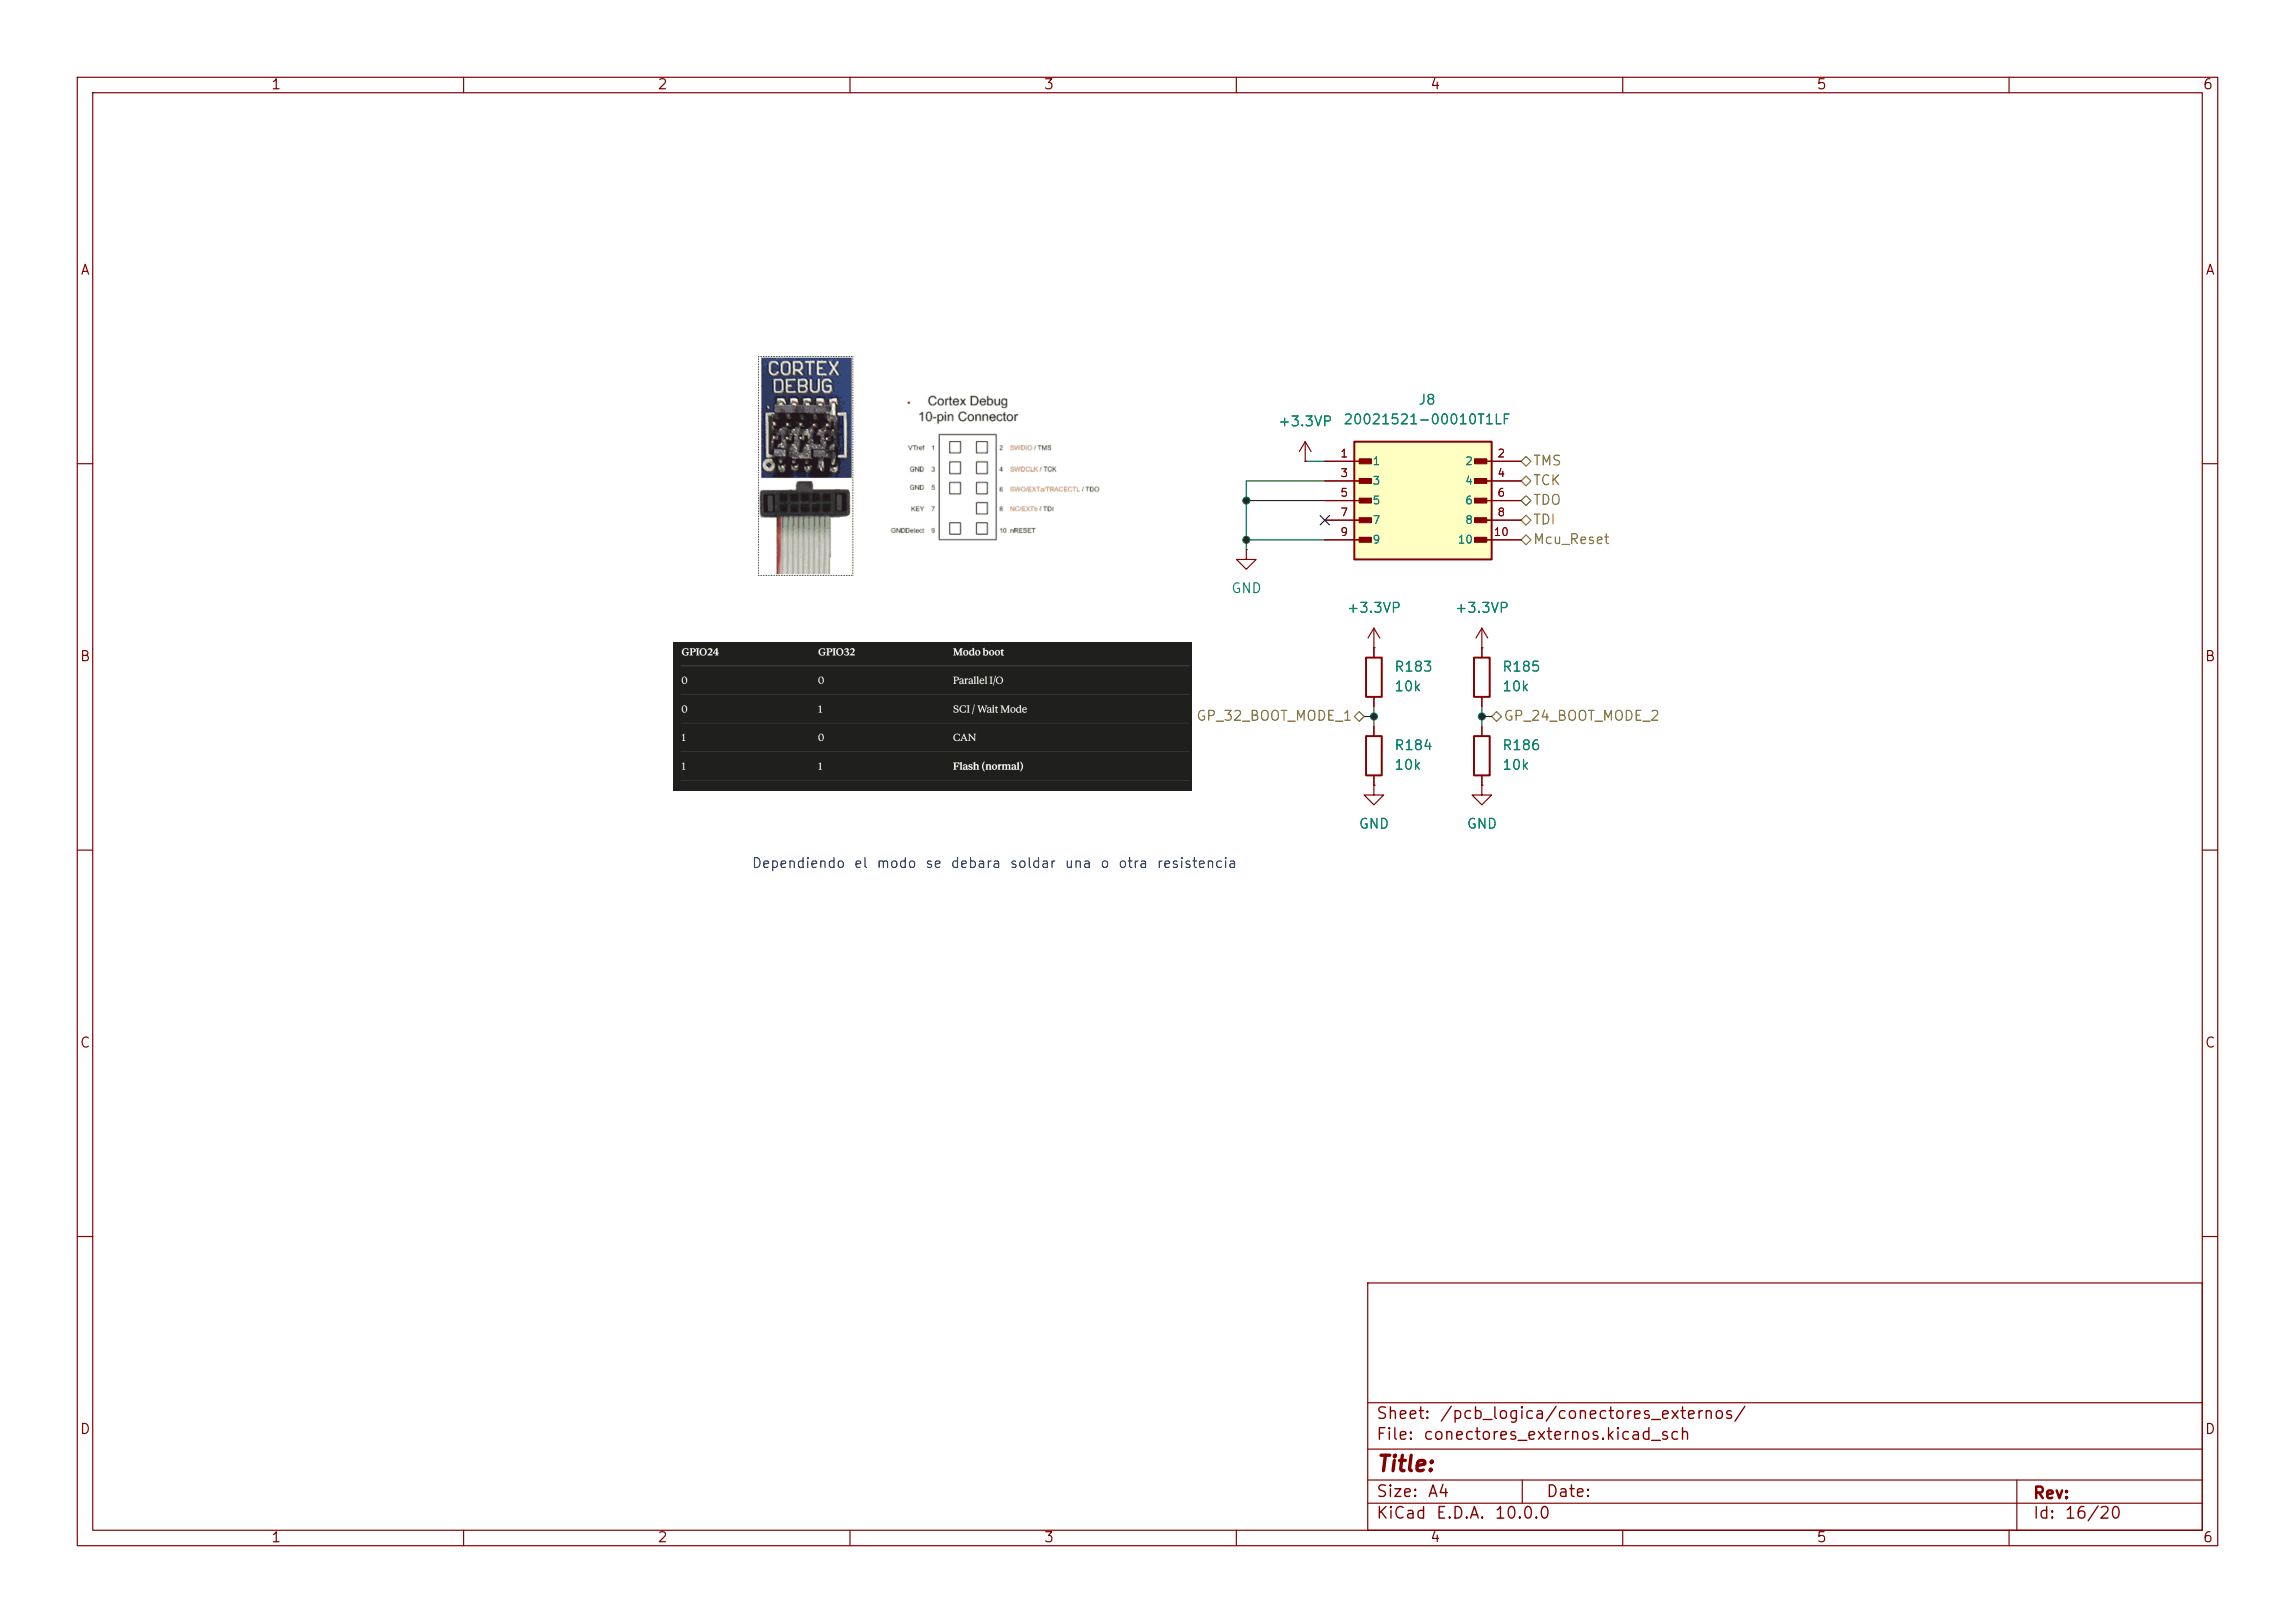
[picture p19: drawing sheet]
(kicad_sch
 (version 20260306)
 (generator "eeschema")
 (generator_version "10.0")
 (paper "A4")
 (lib_symbols
  (symbol "Device:R"
   (pin_numbers (hide yes))
   (pin_names
    (offset 0)) (exclude_from_sim no) (in_bom yes) (on_board yes)
   (in_pos_files yes)
   (duplicate_pin_numbers_are_jumpers no)
   (property "Reference" "R" (at 2.032 0 90) (show_name no) (do_not_autoplace no) (effects (font (size 1.27 1.27))))
   (property "Value" "R" (at 0 0 90) (show_name no) (do_not_autoplace no) (effects (font (size 1.27 1.27))))
   (property "Footprint" "" (at -1.778 0 90) (show_name no) (do_not_autoplace no) (hide yes) (effects (font (size 1.27 1.27))))
   (property "Datasheet" "" (at 0 0 0) (show_name no) (do_not_autoplace no) (hide yes) (effects (font (size 1.27 1.27))))
   (property "Description" "Resistor" (at 0 0 0) (show_name no) (do_not_autoplace no) (hide yes) (effects (font (size 1.27 1.27))))
   (symbol "R_0_1"
    (rectangle (start -1.016 -2.54) (end 1.016 2.54) (stroke (width 0.254) (type default)) (fill (type none))))
   (symbol "R_1_1"
    (pin passive line (at 0 3.81 270) (length 1.27) (name "" (effects (font (size 1.27 1.27)))) (number "1" (effects (font (size 1.27 1.27)))))
    (pin passive line (at 0 -3.81 90) (length 1.27) (name "" (effects (font (size 1.27 1.27)))) (number "2" (effects (font (size 1.27 1.27))))))
   (embedded_fonts no))
  (symbol "Snapeda:20021521-00010T1LF"
   (pin_names
    (offset 1.016)) (exclude_from_sim no) (in_bom yes) (on_board yes)
   (in_pos_files yes)
   (duplicate_pin_numbers_are_jumpers no)
   (property "Reference" "J" (at -10.16 8.89 0) (show_name yes) (do_not_autoplace no) (effects (font (size 1.27 1.27)) (justify left bottom)))
   (property "Value" "20021521-00010T1LF" (at -10.16 -10.16 0) (show_name yes) (do_not_autoplace no) (effects (font (size 1.27 1.27)) (justify left bottom)))
   (property "Footprint" "20021521-00010T1LF:AMPHENOL_20021521-00010T1LF" (at 0 0 0) (show_name yes) (do_not_autoplace no) (effects (font (size 1.27 1.27)) (justify bottom)))
   (property "Datasheet" "" (at 0 0 0) (show_name yes) (do_not_autoplace no) (effects (font (size 1.27 1.27))))
   (property "Description" "Conn Rect Header Shrouded 10 Pos SMT Male 1.27x1.27 mm Minitek127 CTB | Amphenol FCI (Amphenol CS) 20021521-00010T1LF" (at 0 0 0) (show_name yes) (do_not_autoplace no) (effects (font (size 1.27 1.27)) (justify bottom)))
   (property "MF" "AMPHENOL ICC / FCI" (at 0 0 0) (show_name yes) (do_not_autoplace no) (effects (font (size 1.27 1.27)) (justify bottom)))
   (property "MAXIMUM_PACKAGE_HEIGHT" "6.7mm" (at 0 0 0) (show_name yes) (do_not_autoplace no) (effects (font (size 1.27 1.27)) (justify bottom)))
   (property "Package" "None" (at 0 0 0) (show_name yes) (do_not_autoplace no) (effects (font (size 1.27 1.27)) (justify bottom)))
   (property "Price" "None" (at 0 0 0) (show_name yes) (do_not_autoplace no) (effects (font (size 1.27 1.27)) (justify bottom)))
   (property "Check_prices" "https://www.snapeda.com/parts/20021521-00010T1LF/Amphenol/view-part/?ref=eda" (at 0 0 0) (show_name yes) (do_not_autoplace no) (effects (font (size 1.27 1.27)) (justify bottom)))
   (property "STANDARD" "Manufacturer Recommendations" (at 0 0 0) (show_name yes) (do_not_autoplace no) (effects (font (size 1.27 1.27)) (justify bottom)))
   (property "PARTREV" "N" (at 0 0 0) (show_name yes) (do_not_autoplace no) (effects (font (size 1.27 1.27)) (justify bottom)))
   (property "SnapEDA_Link" "https://www.snapeda.com/parts/20021521-00010T1LF/Amphenol/view-part/?ref=snap" (at 0 0 0) (show_name yes) (do_not_autoplace no) (effects (font (size 1.27 1.27)) (justify bottom)))
   (property "MP" "20021521-00010T1LF" (at 0 0 0) (show_name yes) (do_not_autoplace no) (effects (font (size 1.27 1.27)) (justify bottom)))
   (property "Purchase-URL" "https://www.snapeda.com/api/url_track_click_mouser/?unipart_id=6308400&manufacturer=AMPHENOL ICC / FCI&part_name=20021521-00010T1LF&search_term=20021521-00010t1lf" (at 0 0 0) (show_name yes) (do_not_autoplace no) (effects (font (size 1.27 1.27)) (justify bottom)))
   (property "Availability" "In Stock" (at 0 0 0) (show_name yes) (do_not_autoplace no) (effects (font (size 1.27 1.27)) (justify bottom)))
   (property "MANUFACTURER" "Amphenol FCI" (at 0 0 0) (show_name yes) (do_not_autoplace no) (effects (font (size 1.27 1.27)) (justify bottom)))
   (symbol "20021521-00010T1LF_0_0"
    (rectangle (start -8.89 -7.62) (end 8.89 7.62) (stroke (width 0.254) (type default)) (fill (type background)))
    (rectangle (start -8.255 4.7625) (end -6.6675 5.3975) (stroke (width 0.1) (type default)) (fill (type outline)))
    (rectangle (start -8.255 2.2225) (end -6.6675 2.8575) (stroke (width 0.1) (type default)) (fill (type outline)))
    (rectangle (start -8.255 -0.3175) (end -6.6675 0.3175) (stroke (width 0.1) (type default)) (fill (type outline)))
    (rectangle (start -8.255 -2.8575) (end -6.6675 -2.2225) (stroke (width 0.1) (type default)) (fill (type outline)))
    (rectangle (start -8.255 -5.3975) (end -6.6675 -4.7625) (stroke (width 0.1) (type default)) (fill (type outline)))
    (rectangle (start 6.6675 4.7625) (end 8.255 5.3975) (stroke (width 0.1) (type default)) (fill (type outline)))
    (rectangle (start 6.6675 2.2225) (end 8.255 2.8575) (stroke (width 0.1) (type default)) (fill (type outline)))
    (rectangle (start 6.6675 -0.3175) (end 8.255 0.3175) (stroke (width 0.1) (type default)) (fill (type outline)))
    (rectangle (start 6.6675 -2.8575) (end 8.255 -2.2225) (stroke (width 0.1) (type default)) (fill (type outline)))
    (rectangle (start 6.6675 -5.3975) (end 8.255 -4.7625) (stroke (width 0.1) (type default)) (fill (type outline)))
    (pin passive line (at -12.7 5.08 0) (length 5.08) (name "1" (effects (font (size 1.016 1.016)))) (number "1" (effects (font (size 1.016 1.016)))))
    (pin passive line (at 12.7 5.08 180) (length 5.08) (name "2" (effects (font (size 1.016 1.016)))) (number "2" (effects (font (size 1.016 1.016)))))
    (pin passive line (at -12.7 2.54 0) (length 5.08) (name "3" (effects (font (size 1.016 1.016)))) (number "3" (effects (font (size 1.016 1.016)))))
    (pin passive line (at 12.7 2.54 180) (length 5.08) (name "4" (effects (font (size 1.016 1.016)))) (number "4" (effects (font (size 1.016 1.016)))))
    (pin passive line (at -12.7 0 0) (length 5.08) (name "5" (effects (font (size 1.016 1.016)))) (number "5" (effects (font (size 1.016 1.016)))))
    (pin passive line (at 12.7 0 180) (length 5.08) (name "6" (effects (font (size 1.016 1.016)))) (number "6" (effects (font (size 1.016 1.016)))))
    (pin passive line (at -12.7 -2.54 0) (length 5.08) (name "7" (effects (font (size 1.016 1.016)))) (number "7" (effects (font (size 1.016 1.016)))))
    (pin passive line (at 12.7 -2.54 180) (length 5.08) (name "8" (effects (font (size 1.016 1.016)))) (number "8" (effects (font (size 1.016 1.016)))))
    (pin passive line (at -12.7 -5.08 0) (length 5.08) (name "9" (effects (font (size 1.016 1.016)))) (number "9" (effects (font (size 1.016 1.016)))))
    (pin passive line (at 12.7 -5.08 180) (length 5.08) (name "10" (effects (font (size 1.016 1.016)))) (number "10" (effects (font (size 1.016 1.016))))))
   (embedded_fonts no))
  (symbol "power:+3.3VP"
   (power global)
   (pin_numbers (hide yes))
   (pin_names
    (offset 0) (hide yes)) (exclude_from_sim no) (in_bom yes) (on_board yes)
   (in_pos_files yes)
   (duplicate_pin_numbers_are_jumpers no)
   (property "Reference" "#PWR" (at 3.81 -1.27 0) (show_name no) (do_not_autoplace no) (hide yes) (effects (font (size 1.27 1.27))))
   (property "Value" "+3.3VP" (at 0 3.556 0) (show_name no) (do_not_autoplace no) (effects (font (size 1.27 1.27))))
   (property "Footprint" "" (at 0 0 0) (show_name no) (do_not_autoplace no) (hide yes) (effects (font (size 1.27 1.27))))
   (property "Datasheet" "" (at 0 0 0) (show_name no) (do_not_autoplace no) (hide yes) (effects (font (size 1.27 1.27))))
   (property "Description" "Power symbol creates a global label with name \"+3.3VP\"" (at 0 0 0) (show_name no) (do_not_autoplace no) (hide yes) (effects (font (size 1.27 1.27))))
   (symbol "+3.3VP_0_0"
    (pin power_in line (at 0 0 90) (length 0) (name "" (effects (font (size 1.27 1.27)))) (number "1" (effects (font (size 1.27 1.27))))))
   (symbol "+3.3VP_0_1"
    (polyline (pts (xy -0.762 1.27) (xy 0 2.54)) (stroke (width 0) (type default)) (fill (type none)))
    (polyline (pts (xy 0 2.54) (xy 0.762 1.27)) (stroke (width 0) (type default)) (fill (type none)))
    (polyline (pts (xy 0 0) (xy 0 2.54)) (stroke (width 0) (type default)) (fill (type none))))
   (embedded_fonts no))
  (symbol "power:GND"
   (power global)
   (pin_numbers (hide yes))
   (pin_names
    (offset 0) (hide yes)) (exclude_from_sim no) (in_bom yes) (on_board yes)
   (in_pos_files yes)
   (duplicate_pin_numbers_are_jumpers no)
   (property "Reference" "#PWR" (at 0 -6.35 0) (show_name no) (do_not_autoplace no) (hide yes) (effects (font (size 1.27 1.27))))
   (property "Value" "GND" (at 0 -3.81 0) (show_name no) (do_not_autoplace no) (effects (font (size 1.27 1.27))))
   (property "Footprint" "" (at 0 0 0) (show_name no) (do_not_autoplace no) (hide yes) (effects (font (size 1.27 1.27))))
   (property "Datasheet" "" (at 0 0 0) (show_name no) (do_not_autoplace no) (hide yes) (effects (font (size 1.27 1.27))))
   (property "Description" "Power symbol creates a global label with name \"GND\" , ground" (at 0 0 0) (show_name no) (do_not_autoplace no) (hide yes) (effects (font (size 1.27 1.27))))
   (symbol "GND_0_1"
    (polyline (pts (xy 0 0) (xy 0 -1.27) (xy 1.27 -1.27) (xy 0 -2.54) (xy -1.27 -1.27) (xy 0 -1.27)) (stroke (width 0) (type default)) (fill (type none))))
   (symbol "GND_1_1"
    (pin power_in line (at 0 0 270) (length 0) (name "" (effects (font (size 1.27 1.27)))) (number "1" (effects (font (size 1.27 1.27))))))
   (embedded_fonts no)))
 (text "Dependiendo el modo se debara soldar una o otra resistencia"
  (exclude_from_sim no)
  (at 127.762 112.014 0)
  (effects (font (size 1.27 1.27))))
 (junction
  (at 161.29 64.77)
  (diameter 0)
  (color 0 0 0 0))
 (junction
  (at 177.8 92.71)
  (diameter 0)
  (color 0 0 0 0))
 (junction
  (at 191.77 92.71)
  (diameter 0)
  (color 0 0 0 0))
 (junction
  (at 161.29 69.85)
  (diameter 0)
  (color 0 0 0 0))
 (no_connect
  (at 171.45 67.31))
 (wire
  (pts (xy 177.8 91.44) (xy 177.8 92.71))
  (stroke (width 0) (type default)))
 (wire
  (pts (xy 177.8 92.71) (xy 177.8 93.98))
  (stroke (width 0) (type default)))
 (wire
  (pts (xy 168.91 59.69) (xy 171.45 59.69))
  (stroke (width 0) (type default)))
 (wire
  (pts (xy 161.29 69.85) (xy 171.45 69.85))
  (stroke (width 0) (type default)))
 (wire
  (pts (xy 191.77 92.71) (xy 193.04 92.71))
  (stroke (width 0) (type default)))
 (wire
  (pts (xy 161.29 64.77) (xy 171.45 64.77))
  (stroke (width 0) (type default)))
 (wire
  (pts (xy 191.77 91.44) (xy 191.77 92.71))
  (stroke (width 0) (type default)))
 (wire
  (pts (xy 161.29 71.12) (xy 161.29 69.85))
  (stroke (width 0) (type default)))
 (wire
  (pts (xy 161.29 64.77) (xy 161.29 62.23))
  (stroke (width 0) (type default)))
 (wire
  (pts (xy 161.29 69.85) (xy 161.29 64.77))
  (stroke (width 0) (type default)))
 (wire
  (pts (xy 161.29 62.23) (xy 171.45 62.23))
  (stroke (width 0) (type default)))
 (wire
  (pts (xy 191.77 92.71) (xy 191.77 93.98))
  (stroke (width 0) (type default)))
 (wire
  (pts (xy 176.53 92.71) (xy 177.8 92.71))
  (stroke (width 0) (type default)))
 (image
  (at 121.92 60.96)
  (scale 0.394584)
  (data))
 (image
  (at 120.65 92.71)
  (scale 0.343053)
  (data))
 (hierarchical_label "TCK"
  (shape bidirectional)
  (at 196.85 62.23 0)
  (effects (font (size 1.27 1.27)) (justify left)))
 (hierarchical_label "GP_24_BOOT_MODE_2"
  (shape bidirectional)
  (at 193.04 92.71 0)
  (effects (font (size 1.27 1.27)) (justify left)))
 (hierarchical_label "TDO"
  (shape bidirectional)
  (at 196.85 64.77 0)
  (effects (font (size 1.27 1.27)) (justify left)))
 (hierarchical_label "TDI"
  (shape bidirectional)
  (at 196.85 67.31 0)
  (effects (font (size 1.27 1.27)) (justify left)))
 (hierarchical_label "TMS"
  (shape bidirectional)
  (at 196.85 59.69 0)
  (effects (font (size 1.27 1.27)) (justify left)))
 (hierarchical_label "GP_32_BOOT_MODE_1"
  (shape bidirectional)
  (at 176.53 92.71 180)
  (effects (font (size 1.27 1.27)) (justify right)))
 (hierarchical_label "Mcu_Reset"
  (shape bidirectional)
  (at 196.85 69.85 0)
  (effects (font (size 1.27 1.27)) (justify left)))
 (symbol
  (lib_id "power:+3.3VP")
  (at 191.77 83.82 0)
  (unit 1)
  (body_style 1)
  (exclude_from_sim no)
  (in_bom yes)
  (on_board yes)
  (in_pos_files yes)
  (dnp no)
  (fields_autoplaced yes)
  (property "Reference" "#PWR0219" (at 195.58 85.09 0) (hide yes) (show_name no) (do_not_autoplace no) (effects (font (size 1.27 1.27))))
  (property "Value" "+3.3VP" (at 191.77 78.74 0) (show_name no) (do_not_autoplace no) (effects (font (size 1.27 1.27))))
  (property "Footprint" "" (at 191.77 83.82 0) (hide yes) (show_name no) (do_not_autoplace no) (effects (font (size 1.27 1.27))))
  (property "Datasheet" "" (at 191.77 83.82 0) (hide yes) (show_name no) (do_not_autoplace no) (effects (font (size 1.27 1.27))))
  (property "Description" "Power symbol creates a global label with name \"+3.3VP\"" (at 191.77 83.82 0) (hide yes) (show_name no) (do_not_autoplace no) (effects (font (size 1.27 1.27))))
  (pin "1"))
 (symbol
  (lib_id "power:GND")
  (at 161.29 71.12 0)
  (unit 1)
  (body_style 1)
  (exclude_from_sim no)
  (in_bom yes)
  (on_board yes)
  (in_pos_files yes)
  (dnp no)
  (fields_autoplaced yes)
  (property "Reference" "#PWR095" (at 161.29 77.47 0) (hide yes) (show_name no) (do_not_autoplace no) (effects (font (size 1.27 1.27))))
  (property "Value" "GND" (at 161.29 76.2 0) (show_name no) (do_not_autoplace no) (effects (font (size 1.27 1.27))))
  (property "Footprint" "" (at 161.29 71.12 0) (hide yes) (show_name no) (do_not_autoplace no) (effects (font (size 1.27 1.27))))
  (property "Datasheet" "" (at 161.29 71.12 0) (hide yes) (show_name no) (do_not_autoplace no) (effects (font (size 1.27 1.27))))
  (property "Description" "Power symbol creates a global label with name \"GND\" , ground" (at 161.29 71.12 0) (hide yes) (show_name no) (do_not_autoplace no) (effects (font (size 1.27 1.27))))
  (pin "1"))
 (symbol
  (lib_id "power:+3.3VP")
  (at 168.91 59.69 0)
  (unit 1)
  (body_style 1)
  (exclude_from_sim no)
  (in_bom yes)
  (on_board yes)
  (in_pos_files yes)
  (dnp no)
  (fields_autoplaced yes)
  (property "Reference" "#PWR0217" (at 172.72 60.96 0) (hide yes) (show_name no) (do_not_autoplace no) (effects (font (size 1.27 1.27))))
  (property "Value" "+3.3VP" (at 168.91 54.61 0) (show_name no) (do_not_autoplace no) (effects (font (size 1.27 1.27))))
  (property "Footprint" "" (at 168.91 59.69 0) (hide yes) (show_name no) (do_not_autoplace no) (effects (font (size 1.27 1.27))))
  (property "Datasheet" "" (at 168.91 59.69 0) (hide yes) (show_name no) (do_not_autoplace no) (effects (font (size 1.27 1.27))))
  (property "Description" "Power symbol creates a global label with name \"+3.3VP\"" (at 168.91 59.69 0) (hide yes) (show_name no) (do_not_autoplace no) (effects (font (size 1.27 1.27))))
  (pin "1"))
 (symbol
  (lib_id "Device:R")
  (at 191.77 87.63 0)
  (unit 1)
  (body_style 1)
  (exclude_from_sim no)
  (in_bom yes)
  (on_board yes)
  (in_pos_files yes)
  (dnp no)
  (fields_autoplaced yes)
  (property "Reference" "R185" (at 194.31 86.3599 0) (show_name no) (do_not_autoplace no) (effects (font (size 1.27 1.27)) (justify left)))
  (property "Value" "10k" (at 194.31 88.8999 0) (show_name no) (do_not_autoplace no) (effects (font (size 1.27 1.27)) (justify left)))
  (property "Footprint" "Resistor_SMD:R_0402_1005Metric" (at 189.992 87.63 90) (hide yes) (show_name no) (do_not_autoplace no) (effects (font (size 1.27 1.27))))
  (property "Datasheet" "" (at 191.77 87.63 0) (hide yes) (show_name no) (do_not_autoplace no) (effects (font (size 1.27 1.27))))
  (property "Description" "Resistor" (at 191.77 87.63 0) (hide yes) (show_name no) (do_not_autoplace no) (effects (font (size 1.27 1.27))))
  (pin "2")
  (pin "1"))
 (symbol
  (lib_id "Device:R")
  (at 191.77 97.79 0)
  (unit 1)
  (body_style 1)
  (exclude_from_sim no)
  (in_bom yes)
  (on_board yes)
  (in_pos_files yes)
  (dnp no)
  (fields_autoplaced yes)
  (property "Reference" "R186" (at 194.31 96.5199 0) (show_name no) (do_not_autoplace no) (effects (font (size 1.27 1.27)) (justify left)))
  (property "Value" "10k" (at 194.31 99.0599 0) (show_name no) (do_not_autoplace no) (effects (font (size 1.27 1.27)) (justify left)))
  (property "Footprint" "Resistor_SMD:R_0402_1005Metric" (at 189.992 97.79 90) (hide yes) (show_name no) (do_not_autoplace no) (effects (font (size 1.27 1.27))))
  (property "Datasheet" "" (at 191.77 97.79 0) (hide yes) (show_name no) (do_not_autoplace no) (effects (font (size 1.27 1.27))))
  (property "Description" "Resistor" (at 191.77 97.79 0) (hide yes) (show_name no) (do_not_autoplace no) (effects (font (size 1.27 1.27))))
  (pin "2")
  (pin "1"))
 (symbol
  (lib_id "power:GND")
  (at 191.77 101.6 0)
  (unit 1)
  (body_style 1)
  (exclude_from_sim no)
  (in_bom yes)
  (on_board yes)
  (in_pos_files yes)
  (dnp no)
  (fields_autoplaced yes)
  (property "Reference" "#PWR0101" (at 191.77 107.95 0) (hide yes) (show_name no) (do_not_autoplace no) (effects (font (size 1.27 1.27))))
  (property "Value" "GND" (at 191.77 106.68 0) (show_name no) (do_not_autoplace no) (effects (font (size 1.27 1.27))))
  (property "Footprint" "" (at 191.77 101.6 0) (hide yes) (show_name no) (do_not_autoplace no) (effects (font (size 1.27 1.27))))
  (property "Datasheet" "" (at 191.77 101.6 0) (hide yes) (show_name no) (do_not_autoplace no) (effects (font (size 1.27 1.27))))
  (property "Description" "Power symbol creates a global label with name \"GND\" , ground" (at 191.77 101.6 0) (hide yes) (show_name no) (do_not_autoplace no) (effects (font (size 1.27 1.27))))
  (pin "1"))
 (symbol
  (lib_id "Snapeda:20021521-00010T1LF")
  (at 184.15 64.77 0)
  (unit 1)
  (body_style 1)
  (exclude_from_sim no)
  (in_bom yes)
  (on_board yes)
  (in_pos_files yes)
  (dnp no)
  (property "Reference" "J8" (at 184.658 51.816 0) (show_name no) (do_not_autoplace no) (effects (font (size 1.27 1.27))))
  (property "Value" "20021521-00010T1LF" (at 184.658 54.356 0) (show_name no) (do_not_autoplace no) (effects (font (size 1.27 1.27))))
  (property "Footprint" "20021521-00010T1LF:AMPHENOL_20021521-00010T1LF" (at 184.15 22.86 0) (hide yes) (show_name no) (do_not_autoplace no) (effects (font (size 1.27 1.27))))
  (property "Datasheet" "" (at 184.15 64.77 0) (hide yes) (show_name no) (do_not_autoplace no) (effects (font (size 1.27 1.27))))
  (property "Description" "Conn Rect Header Shrouded 10 Pos SMT Male 1.27x1.27 mm Minitek127 CTB | Amphenol FCI (Amphenol CS) 20021521-00010T1LF" (at 184.15 25.4 0) (hide yes) (show_name no) (do_not_autoplace no) (effects (font (size 1.27 1.27))))
  (property "MF" "AMPHENOL ICC / FCI" (at 184.15 27.94 0) (hide yes) (show_name no) (do_not_autoplace no) (effects (font (size 1.27 1.27))))
  (property "MAXIMUM_PACKAGE_HEIGHT" "6.7mm" (at 184.15 30.48 0) (hide yes) (show_name no) (do_not_autoplace no) (effects (font (size 1.27 1.27))))
  (property "Package" "None" (at 184.15 33.02 0) (hide yes) (show_name no) (do_not_autoplace no) (effects (font (size 1.27 1.27))))
  (property "Price" "None" (at 184.15 35.56 0) (hide yes) (show_name no) (do_not_autoplace no) (effects (font (size 1.27 1.27))))
  (property "Check_prices" "https://www.snapeda.com/parts/20021521-00010T1LF/Amphenol/view-part/?ref=eda" (at 184.15 38.1 0) (hide yes) (show_name no) (do_not_autoplace no) (effects (font (size 1.27 1.27))))
  (property "STANDARD" "Manufacturer Recommendations" (at 184.15 40.64 0) (hide yes) (show_name no) (do_not_autoplace no) (effects (font (size 1.27 1.27))))
  (property "PARTREV" "N" (at 184.15 43.18 0) (hide yes) (show_name no) (do_not_autoplace no) (effects (font (size 1.27 1.27))))
  (property "SnapEDA_Link" "https://www.snapeda.com/parts/20021521-00010T1LF/Amphenol/view-part/?ref=snap" (at 184.15 45.72 0) (hide yes) (show_name no) (do_not_autoplace no) (effects (font (size 1.27 1.27))))
  (property "MP" "20021521-00010T1LF" (at 184.15 48.26 0) (hide yes) (show_name no) (do_not_autoplace no) (effects (font (size 1.27 1.27))))
  (property "Purchase-URL" "https://www.snapeda.com/api/url_track_click_mouser/?unipart_id=6308400&manufacturer=AMPHENOL ICC / FCI&part_name=20021521-00010T1LF&search_term=20021521-00010t1lf" (at 184.15 50.8 0) (hide yes) (show_name no) (do_not_autoplace no) (effects (font (size 1.27 1.27))))
  (property "Availability" "In Stock" (at 184.15 53.34 0) (hide yes) (show_name no) (do_not_autoplace no) (effects (font (size 1.27 1.27))))
  (property "MANUFACTURER" "Amphenol FCI" (at 184.15 55.88 0) (hide yes) (show_name no) (do_not_autoplace no) (effects (font (size 1.27 1.27))))
  (property "Compra" "https://www.digikey.com/en/products/detail/amphenol-icc-fci/20021521-00010t1lf/2414951" (at 184.15 64.77 0) (hide yes) (show_name no) (do_not_autoplace no) (effects (font (size 1.27 1.27))))
  (pin "3")
  (pin "1")
  (pin "6")
  (pin "2")
  (pin "4")
  (pin "5")
  (pin "7")
  (pin "8")
  (pin "9")
  (pin "10"))
 (symbol
  (lib_id "Device:R")
  (at 177.8 97.79 0)
  (unit 1)
  (body_style 1)
  (exclude_from_sim no)
  (in_bom yes)
  (on_board yes)
  (in_pos_files yes)
  (dnp no)
  (fields_autoplaced yes)
  (property "Reference" "R184" (at 180.34 96.5199 0) (show_name no) (do_not_autoplace no) (effects (font (size 1.27 1.27)) (justify left)))
  (property "Value" "10k" (at 180.34 99.0599 0) (show_name no) (do_not_autoplace no) (effects (font (size 1.27 1.27)) (justify left)))
  (property "Footprint" "Resistor_SMD:R_0402_1005Metric" (at 176.022 97.79 90) (hide yes) (show_name no) (do_not_autoplace no) (effects (font (size 1.27 1.27))))
  (property "Datasheet" "" (at 177.8 97.79 0) (hide yes) (show_name no) (do_not_autoplace no) (effects (font (size 1.27 1.27))))
  (property "Description" "Resistor" (at 177.8 97.79 0) (hide yes) (show_name no) (do_not_autoplace no) (effects (font (size 1.27 1.27))))
  (pin "2")
  (pin "1"))
 (symbol
  (lib_id "power:GND")
  (at 177.8 101.6 0)
  (unit 1)
  (body_style 1)
  (exclude_from_sim no)
  (in_bom yes)
  (on_board yes)
  (in_pos_files yes)
  (dnp no)
  (fields_autoplaced yes)
  (property "Reference" "#PWR098" (at 177.8 107.95 0) (hide yes) (show_name no) (do_not_autoplace no) (effects (font (size 1.27 1.27))))
  (property "Value" "GND" (at 177.8 106.68 0) (show_name no) (do_not_autoplace no) (effects (font (size 1.27 1.27))))
  (property "Footprint" "" (at 177.8 101.6 0) (hide yes) (show_name no) (do_not_autoplace no) (effects (font (size 1.27 1.27))))
  (property "Datasheet" "" (at 177.8 101.6 0) (hide yes) (show_name no) (do_not_autoplace no) (effects (font (size 1.27 1.27))))
  (property "Description" "Power symbol creates a global label with name \"GND\" , ground" (at 177.8 101.6 0) (hide yes) (show_name no) (do_not_autoplace no) (effects (font (size 1.27 1.27))))
  (pin "1"))
 (symbol
  (lib_id "power:+3.3VP")
  (at 177.8 83.82 0)
  (unit 1)
  (body_style 1)
  (exclude_from_sim no)
  (in_bom yes)
  (on_board yes)
  (in_pos_files yes)
  (dnp no)
  (fields_autoplaced yes)
  (property "Reference" "#PWR0218" (at 181.61 85.09 0) (hide yes) (show_name no) (do_not_autoplace no) (effects (font (size 1.27 1.27))))
  (property "Value" "+3.3VP" (at 177.8 78.74 0) (show_name no) (do_not_autoplace no) (effects (font (size 1.27 1.27))))
  (property "Footprint" "" (at 177.8 83.82 0) (hide yes) (show_name no) (do_not_autoplace no) (effects (font (size 1.27 1.27))))
  (property "Datasheet" "" (at 177.8 83.82 0) (hide yes) (show_name no) (do_not_autoplace no) (effects (font (size 1.27 1.27))))
  (property "Description" "Power symbol creates a global label with name \"+3.3VP\"" (at 177.8 83.82 0) (hide yes) (show_name no) (do_not_autoplace no) (effects (font (size 1.27 1.27))))
  (pin "1"))
 (symbol
  (lib_id "Device:R")
  (at 177.8 87.63 0)
  (unit 1)
  (body_style 1)
  (exclude_from_sim no)
  (in_bom yes)
  (on_board yes)
  (in_pos_files yes)
  (dnp no)
  (fields_autoplaced yes)
  (property "Reference" "R183" (at 180.34 86.3599 0) (show_name no) (do_not_autoplace no) (effects (font (size 1.27 1.27)) (justify left)))
  (property "Value" "10k" (at 180.34 88.8999 0) (show_name no) (do_not_autoplace no) (effects (font (size 1.27 1.27)) (justify left)))
  (property "Footprint" "Resistor_SMD:R_0402_1005Metric" (at 176.022 87.63 90) (hide yes) (show_name no) (do_not_autoplace no) (effects (font (size 1.27 1.27))))
  (property "Datasheet" "" (at 177.8 87.63 0) (hide yes) (show_name no) (do_not_autoplace no) (effects (font (size 1.27 1.27))))
  (property "Description" "Resistor" (at 177.8 87.63 0) (hide yes) (show_name no) (do_not_autoplace no) (effects (font (size 1.27 1.27))))
  (pin "2")
  (pin "1")))
